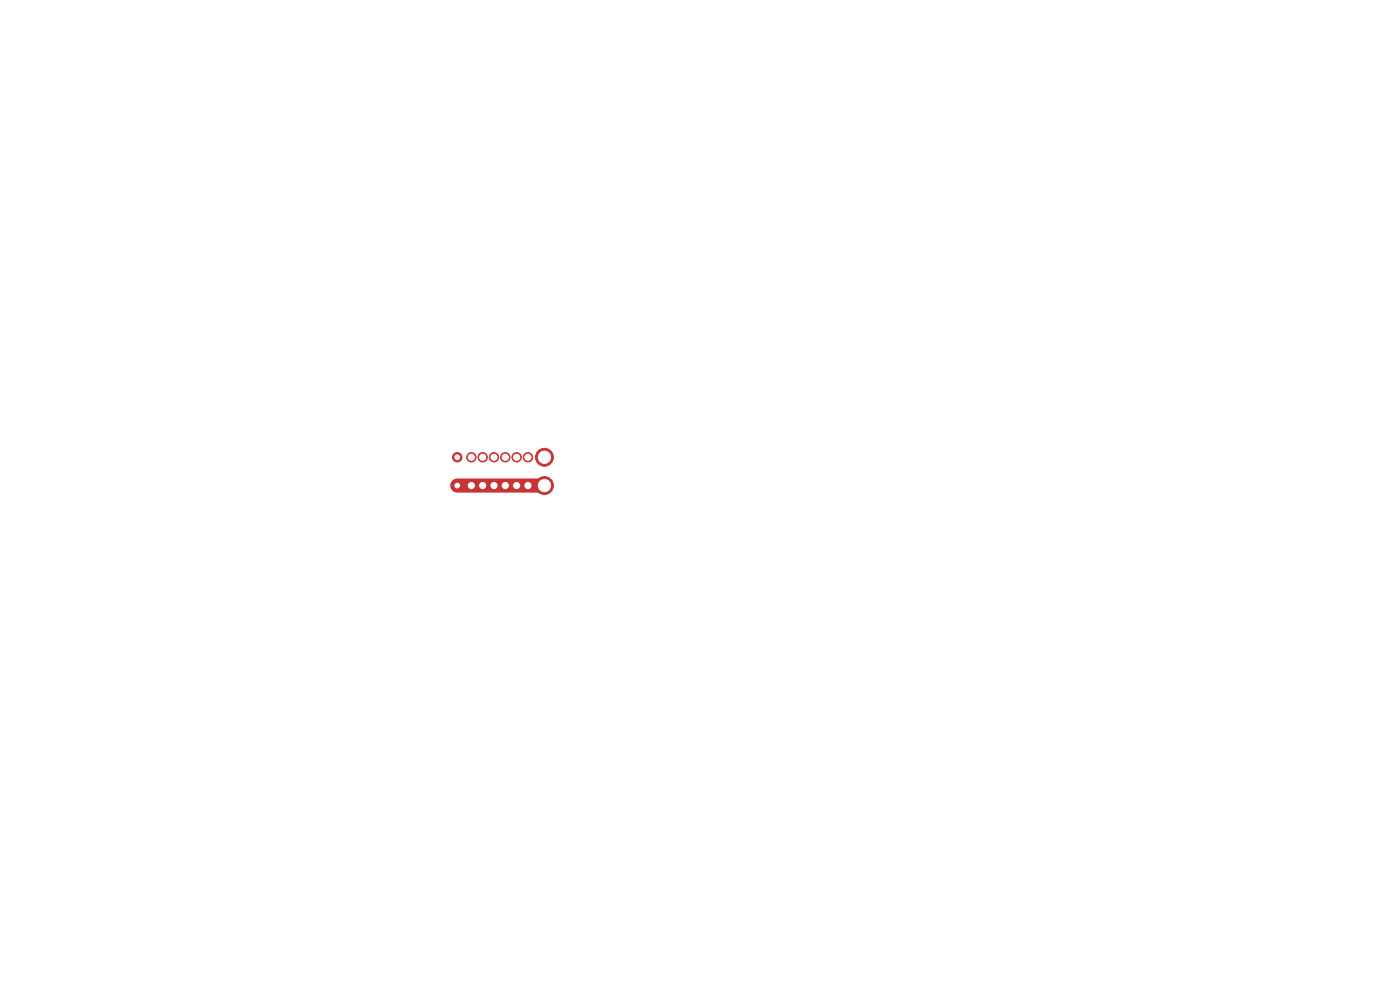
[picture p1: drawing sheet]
<svg xmlns="http://www.w3.org/2000/svg" width="297mm" height="210mm" viewBox="0 0 297 210" stroke-linecap="round" stroke-linejoin="round" font-family="sans-serif">
<g fill="#c83434" stroke="#c83434" stroke-width=".21">
<circle cx="100" cy="103" r="1"/>
<circle cx="100" cy="97" r="1"/>
<circle cx="102.4" cy="103" r="1"/>
<circle cx="102.4" cy="97" r="1"/>
<circle cx="104.8" cy="103" r="1"/>
<circle cx="104.8" cy="97" r="1"/>
<circle cx="107.2" cy="103" r="1"/>
<circle cx="107.2" cy="97" r="1"/>
<circle cx="109.6" cy="103" r="1"/>
<circle cx="109.6" cy="97" r="1"/>
<circle cx="112" cy="103" r="1"/>
<circle cx="112" cy="97" r="1"/>
<circle cx="97" cy="103" r="1"/>
<circle cx="97" cy="97" r="1"/>
<circle cx="115.5" cy="103" r="1.9"/>
<circle cx="115.5" cy="97" r="1.9"/>
</g>
<path d="M97 103h18.5" fill="none" stroke="#c83434" stroke-width="3"/>
<g fill="#fff" stroke="#fff" stroke-width=".21">
<circle cx="100" cy="103" r=".65"/>
<circle cx="100" cy="97" r=".65"/>
<circle cx="102.4" cy="103" r=".65"/>
<circle cx="102.4" cy="97" r=".65"/>
<circle cx="104.8" cy="103" r=".65"/>
<circle cx="104.8" cy="97" r=".65"/>
<circle cx="107.2" cy="103" r=".65"/>
<circle cx="107.2" cy="97" r=".65"/>
<circle cx="109.6" cy="103" r=".65"/>
<circle cx="109.6" cy="97" r=".65"/>
<circle cx="112" cy="103" r=".65"/>
<circle cx="112" cy="97" r=".65"/>
<circle cx="97" cy="103" r=".5"/>
<circle cx="97" cy="97" r=".5"/>
<circle cx="115.5" cy="103" r="1.3"/>
<circle cx="115.5" cy="97" r="1.3"/>
</g>
</svg>
